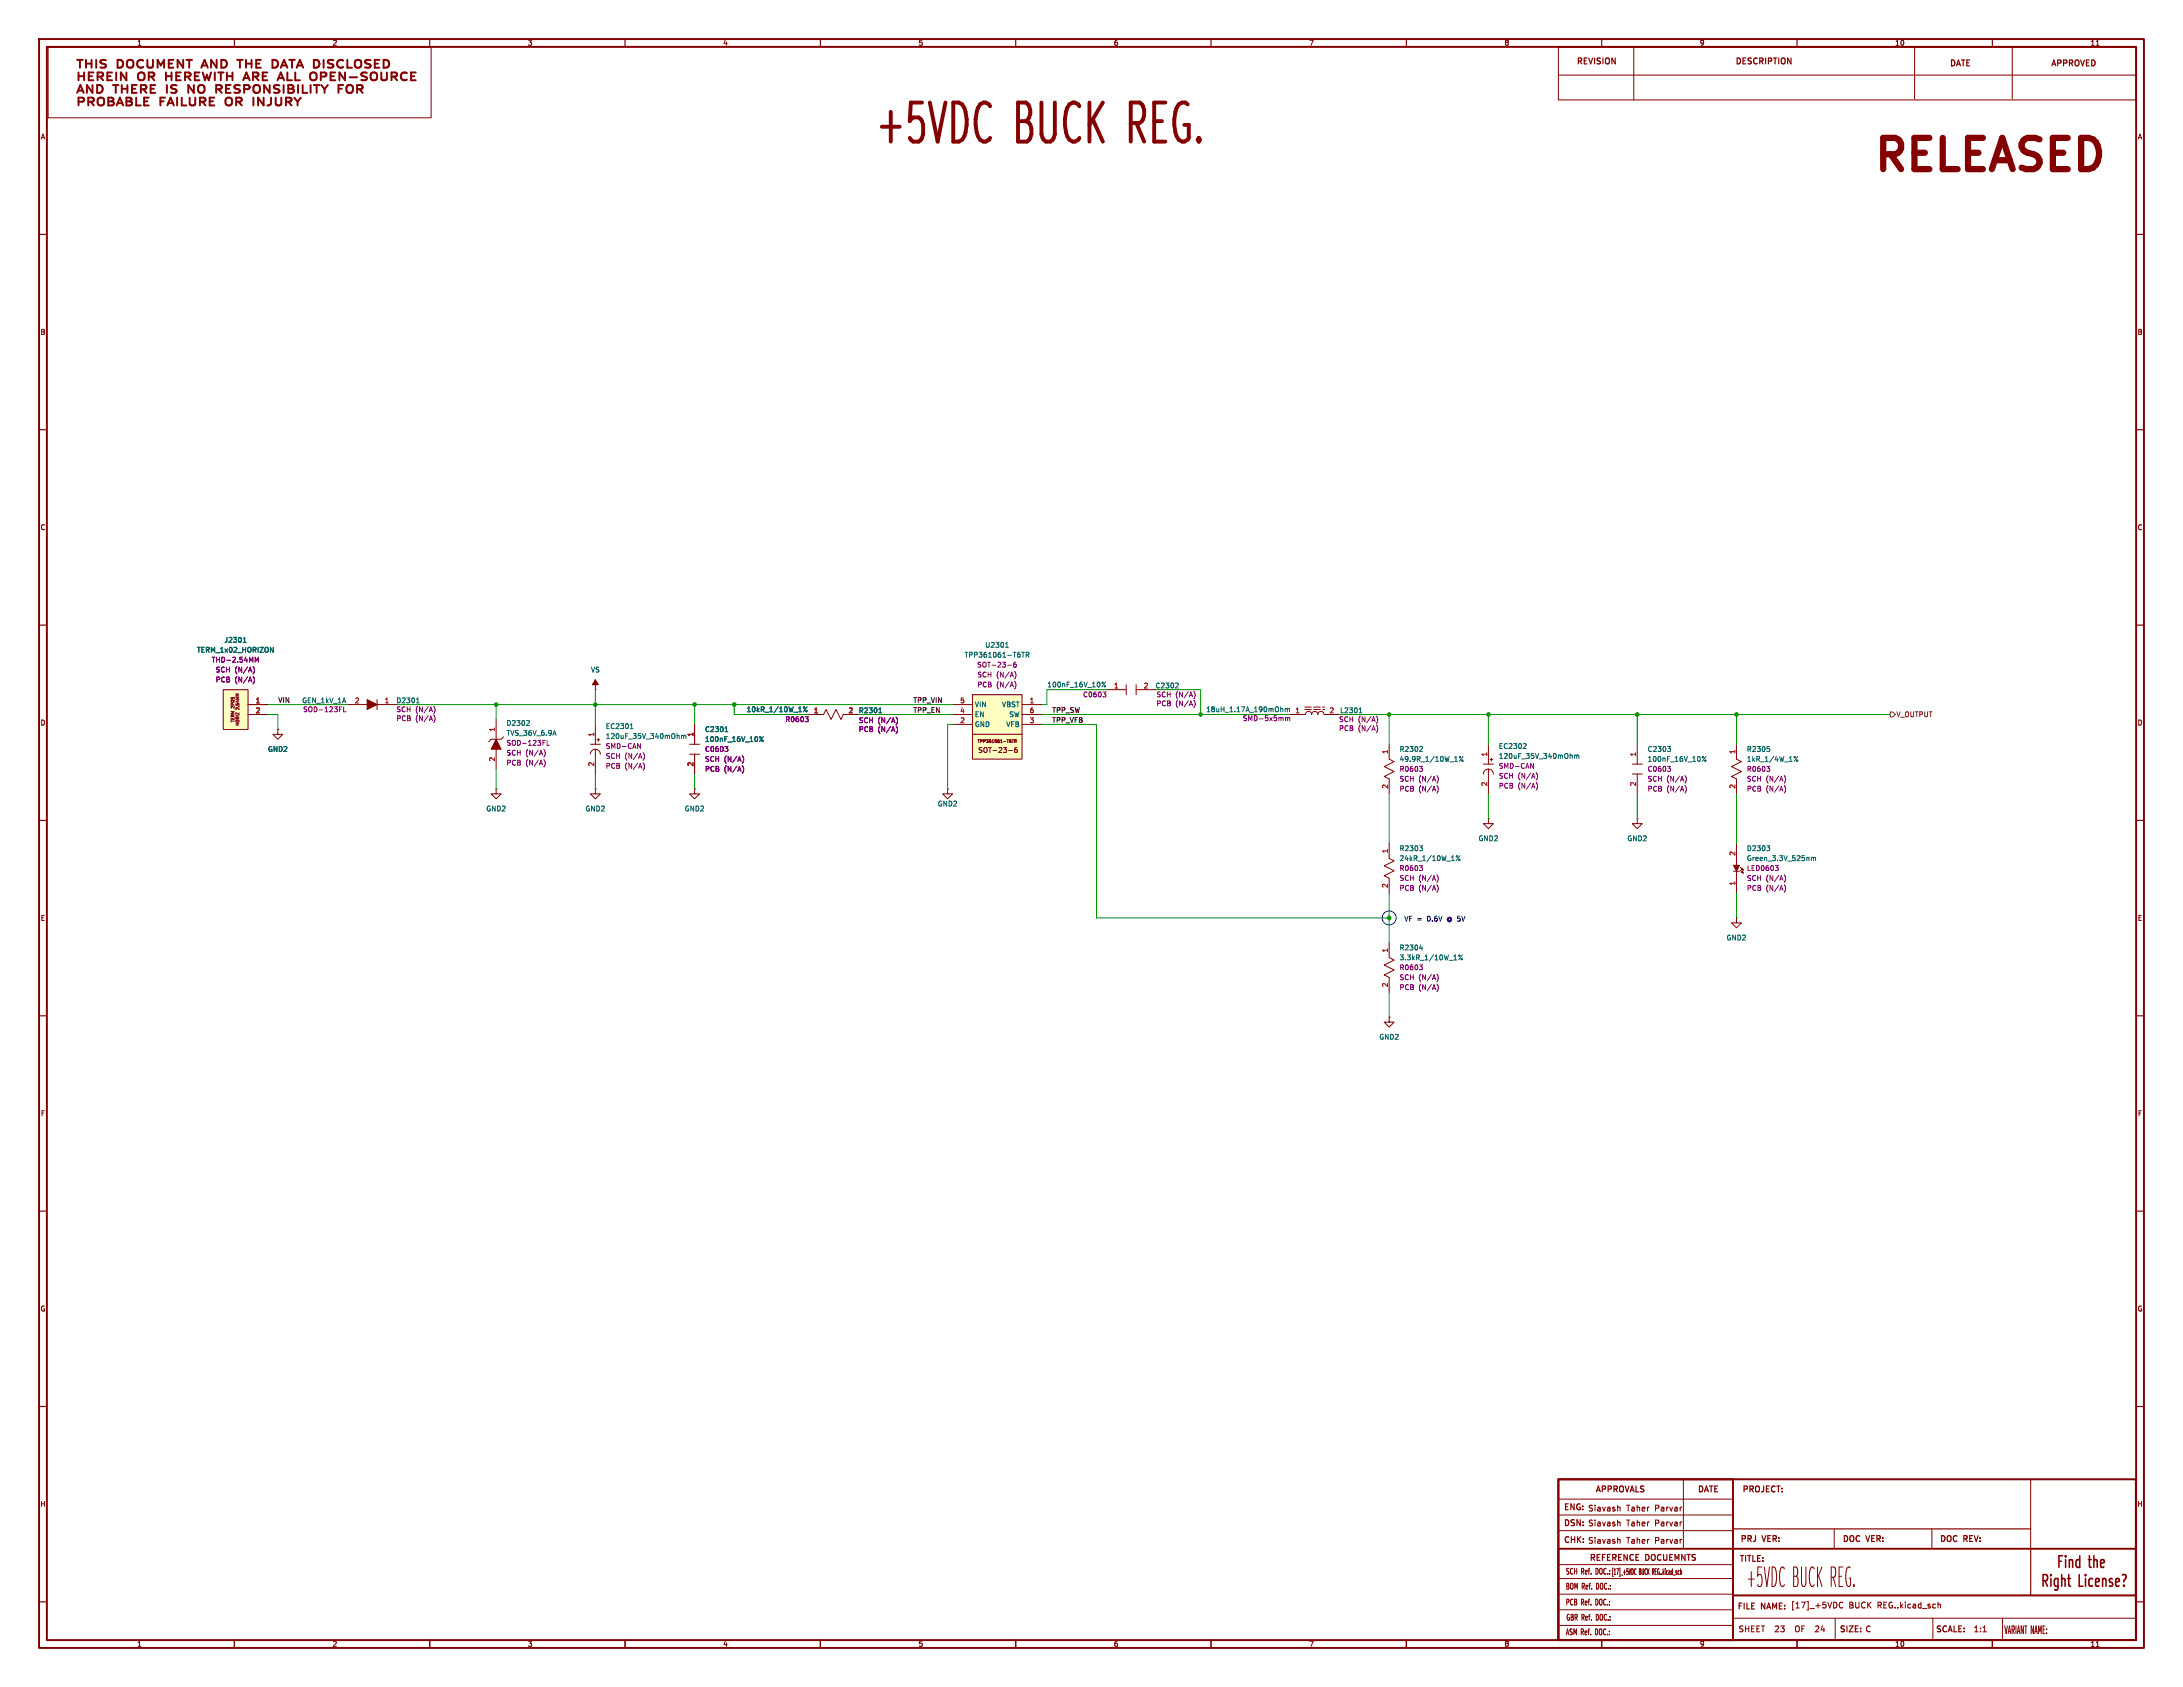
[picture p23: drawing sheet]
<svg xmlns="http://www.w3.org/2000/svg" width="559mm" height="432mm" viewBox="0 0 559 432" stroke-linecap="round" stroke-linejoin="round" font-family="sans-serif">
<defs><g id="words">
<text font-size="13.9" fill="#840000" x="223.6" y="38.2">+5VDC BUCK REG.</text>
<text font-size="11.1" fill="#840000" x="478" y="46.1">RELEASED</text>
<text font-size="7" fill="#840000" x="446.9" y="406.6">+5VDC BUCK REG.</text>
<g font-size="4.2" fill="#840000">
<text x="522.9" y="404.3">the</text>
<text x="529.9" y="404.3">Right</text>
<text x="541.6" y="404.3">License?</text>
</g>
<g font-size="2.8" fill="#840000">
<text x="19.2" y="23">THIS</text>
<text x="30.2" y="23">DOCUMENT</text>
<text x="53" y="23">AND</text>
<text x="63.1" y="23">THE</text>
<text x="72.8" y="23">DATA</text>
<text x="84.4" y="23">DISCLOSED</text>
<text x="513" y="418.5">VARIANT NAME:</text>
</g>
<g font-size="2.1" fill="#840000">
<text x="403.5" y="16.9">REVISION</text>
<text x="444.1" y="16.9">DESCRIPTION</text>
<text x="499" y="17.4">DATE</text>
<text x="524.9" y="17.4">APPROVED</text>
<text x="408.3" y="382.4">APPROVALS</text>
<text x="434.5" y="382.4">DATE</text>
<text x="445.9" y="382.4">PROJECT:</text>
<text x="400.2" y="386.9">ENG: Siavash</text>
<text x="416.3" y="387.1">Taher</text>
<text x="423.6" y="387.1">Parvar</text>
<text x="400.2" y="391">DSN: Siavash</text>
<text x="400.2" y="395.3">CHK: Siavash</text>
<text x="416.3" y="390.9">Taher</text>
<text x="416.3" y="395.3">Taher</text>
<text x="423.6" y="390.9">Parvar</text>
<text x="423.6" y="395.3">Parvar</text>
<text x="445.4" y="395.1">PRJ</text>
<text x="451.3" y="395.1">VER:</text>
<text x="471.6" y="395.1">DOC</text>
<text x="477.9" y="395.1">VER:</text>
<text x="496.4" y="395.1">DOC</text>
<text x="502.8" y="395.1">REV:</text>
<text x="406.8" y="399.9">REFERENCE</text>
<text x="421.3" y="399.9">DOCUEMNTS</text>
<text x="445.1" y="400.2">TITLE:</text>
<text x="400.7" y="407.1">BOM Ref. DOC.:</text>
<text x="400.7" y="403.3">SCH Ref. DOC.:[17]_+5VDC</text>
<text x="419.7" y="403.3">BUCK REG..kicad_sch</text>
<text x="400.7" y="411.2">PCB Ref. DOC.:</text>
<text x="444.6" y="412.3">FILE</text>
<text x="450.9" y="412.3">NAME: [17]_+5VDC</text>
<text x="473.2" y="411.9">BUCK</text>
<text x="480.6" y="411.9">REG..kicad_sch</text>
<text x="400.7" y="418.8">ASM Ref. DOC.:</text>
<text x="400.8" y="415.1">GBR Ref. DOC.:</text>
<text x="444.9" y="418">SHEET</text>
<text x="454.6" y="418">23</text>
<text x="460.4" y="418">OF</text>
<text x="466.1" y="418">24</text>
<text x="470.8" y="418.2">SIZE: C</text>
<text x="495.4" y="418.2">SCALE:</text>
<text x="505.1" y="418">1:1</text>
</g>
<g font-size="1.8" fill="#840000">
<text x="35" y="11.9">1</text>
<text x="85" y="11.9">2</text>
<text x="135" y="11.9">3</text>
<text x="185" y="11.9">4</text>
<text x="235" y="11.9">5</text>
<text x="285" y="11.9">6</text>
<text x="335" y="11.9">7</text>
<text x="385" y="11.9">8</text>
<text x="435" y="11.9">9</text>
<text x="485" y="11.9">10</text>
<text x="535" y="11.9">11</text>
<text x="10.3" y="35.9">A</text>
<text x="547.1" y="35.9">A</text>
<text x="10.3" y="85.9">B</text>
<text x="547.1" y="85.9">B</text>
<text x="10.3" y="135.9">C</text>
<text x="547.1" y="135.9">C</text>
<text x="10.3" y="185.9">D</text>
<text x="547.1" y="185.9">D</text>
<text x="250.3" y="192.9">SOT-23-6</text>
<text x="10.3" y="235.9">E</text>
<text x="547.1" y="235.9">E</text>
<text x="10.3" y="285.9">F</text>
<text x="547.1" y="285.9">F</text>
<text x="10.3" y="335.9">G</text>
<text x="547.1" y="335.9">G</text>
<text x="10.2" y="385.9">H</text>
<text x="547" y="385.9">H</text>
<text x="35" y="421.7">1</text>
<text x="85" y="421.7">2</text>
<text x="135" y="421.7">3</text>
<text x="185" y="421.7">4</text>
<text x="235" y="421.7">5</text>
<text x="285" y="421.7">6</text>
<text x="335" y="421.7">7</text>
<text x="385" y="421.7">8</text>
<text x="435" y="421.7">9</text>
<text x="485" y="421.7">10</text>
<text x="535" y="421.7">11</text>
</g>
<g font-size="1.8" fill="#006464">
<text x="50.3" y="167.2">TERM_1x02_HORIZON</text>
<text x="57.3" y="164.7">J2301</text>
<text x="252.1" y="166">U2301</text>
<text x="151.1" y="172.3">VS</text>
<text x="246.8" y="168.5">TPP361061-T6TR</text>
<text x="268" y="176.1">100nF_16V_10%</text>
<text x="295.7" y="176.4">C2302</text>
<text x="77.2" y="180.2">GEN_1kV_1A</text>
<text x="101.4" y="180.2">D2301</text>
<text x="129.5" y="186">D2302</text>
<text x="191" y="182.5">10kR_1/10W_1%</text>
<text x="219.7" y="182.7">R2301</text>
<text x="249.4" y="183.7">EN</text>
<text x="249.4" y="181.2">VIN</text>
<text x="256.4" y="181.2">VBST</text>
<text x="258.2" y="183.7">SW</text>
<text x="308.6" y="182.5">18uH_1.17A_190mOhm</text>
<text x="342.9" y="182.7">L2301</text>
<text x="129.5" y="188.5">TVS_36V_6.9A</text>
<text x="154.9" y="189.3">120uF_35V_340mOhm</text>
<text x="154.9" y="186.8">EC2301</text>
<text x="180.3" y="190.1">100nF_16V_10%</text>
<text x="180.3" y="187.6">C2301</text>
<text x="249.4" y="186.3">GND</text>
<text x="257.5" y="186.3">VFB</text>
<text x="383.5" y="191.9">EC2302</text>
<text x="68.5" y="192.6">GND2</text>
<text x="358.1" y="192.6">R2302</text>
<text x="358.1" y="195.2">49.9R_1/10W_1%</text>
<text x="383.5" y="194.4">120uF_35V_340mOhm</text>
<text x="421.6" y="195.2">100nF_16V_10%</text>
<text x="421.6" y="192.6">C2303</text>
<text x="447" y="192.6">R2305</text>
<text x="447" y="195.2">1kR_1/4W_1%</text>
<text x="124.4" y="207.9">GND2</text>
<text x="149.8" y="207.9">GND2</text>
<text x="175.2" y="207.9">GND2</text>
<text x="239.9" y="206.6">GND2</text>
<text x="378.4" y="215.5">GND2</text>
<text x="416.5" y="215.5">GND2</text>
<text x="358.1" y="218">R2303</text>
<text x="358.1" y="220.6">24kR_1/10W_1%</text>
<text x="447" y="218">D2303</text>
<text x="447" y="220.6">Green_3.3V_525nm</text>
<text x="358.1" y="243.4">R2304</text>
<text x="358.1" y="246">3.3kR_1/10W_1%</text>
<text x="441.9" y="240.9">GND2</text>
<text x="353" y="266.3">GND2</text>
</g>
<g font-size="1.8" fill="#840084">
<text x="54.1" y="169.8">THD-2.54MM</text>
<text x="55.1" y="172.3">SCH</text>
<text x="60.1" y="172.3">(N/A)</text>
<text x="250" y="171">SOT-23-6</text>
<text x="250.1" y="173.6">SCH</text>
<text x="255" y="173.6">(N/A)</text>
<text x="55.1" y="174.9">PCB</text>
<text x="60.1" y="174.9">(N/A)</text>
<text x="250.1" y="176.1">PCB</text>
<text x="255" y="176.1">(N/A)</text>
<text x="277.1" y="178.7">C0603</text>
<text x="295.9" y="178.7">SCH</text>
<text x="300.9" y="178.7">(N/A)</text>
<text x="77.5" y="182.5">SOD-123FL</text>
<text x="101.4" y="182.5">SCH</text>
<text x="101.4" y="184.8">PCB</text>
<text x="106.3" y="182.5">(N/A)</text>
<text x="106.3" y="184.8">(N/A)</text>
<text x="200.9" y="185">R0603</text>
<text x="219.7" y="185.3">SCH</text>
<text x="224.7" y="185.3">(N/A)</text>
<text x="295.9" y="180.9">PCB</text>
<text x="300.9" y="180.9">(N/A)</text>
<text x="318" y="184.8">SMD-5x5mm</text>
<text x="342.7" y="185">SCH</text>
<text x="347.6" y="185">(N/A)</text>
<text x="129.5" y="191">SOD-123FL</text>
<text x="154.9" y="191.9">SMD-CAN</text>
<text x="219.7" y="187.6">PCB</text>
<text x="224.7" y="187.6">(N/A)</text>
<text x="342.7" y="187.3">PCB</text>
<text x="347.6" y="187.3">(N/A)</text>
<text x="129.5" y="193.6">SCH</text>
<text x="129.5" y="196.1">PCB</text>
<text x="134.5" y="193.6">(N/A)</text>
<text x="134.5" y="196.1">(N/A)</text>
<text x="154.9" y="194.4">SCH</text>
<text x="154.9" y="197">PCB</text>
<text x="159.9" y="194.4">(N/A)</text>
<text x="159.9" y="197">(N/A)</text>
<text x="180.3" y="192.6">C0603</text>
<text x="180.3" y="195.2">SCH</text>
<text x="180.3" y="197.7">PCB</text>
<text x="185.3" y="195.2">(N/A)</text>
<text x="185.3" y="197.7">(N/A)</text>
<text x="358.1" y="197.7">R0603</text>
<text x="383.5" y="197">SMD-CAN</text>
<text x="421.6" y="197.7">C0603</text>
<text x="447" y="197.7">R0603</text>
<text x="358.1" y="200.3">SCH</text>
<text x="358.1" y="202.8">PCB</text>
<text x="363.1" y="200.3">(N/A)</text>
<text x="363.1" y="202.8">(N/A)</text>
<text x="383.5" y="199.5">SCH</text>
<text x="383.5" y="202">PCB</text>
<text x="388.5" y="199.5">(N/A)</text>
<text x="388.5" y="202">(N/A)</text>
<text x="421.6" y="200.3">SCH</text>
<text x="421.6" y="202.8">PCB</text>
<text x="426.6" y="200.3">(N/A)</text>
<text x="426.6" y="202.8">(N/A)</text>
<text x="447" y="200.3">SCH</text>
<text x="447" y="202.8">PCB</text>
<text x="452" y="200.3">(N/A)</text>
<text x="452" y="202.8">(N/A)</text>
<text x="358.1" y="223.1">R0603</text>
<text x="358.1" y="225.7">SCH</text>
<text x="363.1" y="225.7">(N/A)</text>
<text x="447" y="223.1">LED0603</text>
<text x="447" y="225.7">SCH</text>
<text x="452" y="225.7">(N/A)</text>
<text x="358.1" y="228.2">PCB</text>
<text x="363.1" y="228.2">(N/A)</text>
<text x="447" y="228.2">PCB</text>
<text x="452" y="228.2">(N/A)</text>
<text x="358.1" y="248.5">R0603</text>
<text x="358.1" y="251.1">SCH</text>
<text x="363.1" y="251.1">(N/A)</text>
<text x="358.1" y="253.6">PCB</text>
<text x="363.1" y="253.6">(N/A)</text>
</g>
<g font-size="1.8" fill="#0f0f0f">
<text x="71.1" y="180">VIN</text>
<text x="233.7" y="180">TPP_VIN</text>
<text x="233.7" y="182.5">TPP_EN</text>
<text x="269.2" y="182.5">TPP_SW</text>
<text x="269.2" y="185.1">TPP_VFB</text>
</g>
<g font-size="1.8" fill="#a90000">
<text x="285" y="176.3">1</text>
<text x="292.7" y="176.3">2</text>
<text x="65.3" y="180.1">1</text>
<text x="65.3" y="182.6">2</text>
<text x="90.7" y="180.1">2</text>
<text x="98.4" y="180.1">1</text>
<text x="208.2" y="182.6">1</text>
<text x="217.1" y="182.6">2</text>
<text x="245.7" y="185.2">2</text>
<text x="245.7" y="182.6">4</text>
<text x="245.7" y="180.1">5</text>
<text x="263.5" y="180.1">1</text>
<text x="263.5" y="185.2">3</text>
<text x="263.5" y="182.6">6</text>
<text x="331.5" y="182.6">1</text>
<text x="340.2" y="182.6">2</text>
<text x="126.7" y="187.4" transform="rotate(-90 126.7 187.4)">1</text>
<text x="152.1" y="188.7" transform="rotate(-90 152.1 188.7)">1</text>
<text x="177.5" y="188.7" transform="rotate(-90 177.5 188.7)">1</text>
<text x="126.7" y="195" transform="rotate(-90 126.7 195)">2</text>
<text x="152.1" y="196.3" transform="rotate(-90 152.1 196.3)">2</text>
<text x="177.5" y="196.3" transform="rotate(-90 177.5 196.3)">2</text>
<text x="355.3" y="193.1" transform="rotate(-90 355.3 193.1)">1</text>
<text x="380.7" y="193.7" transform="rotate(-90 380.7 193.7)">1</text>
<text x="418.8" y="193.7" transform="rotate(-90 418.8 193.7)">1</text>
<text x="444.2" y="193.1" transform="rotate(-90 444.2 193.1)">1</text>
<text x="355.3" y="202" transform="rotate(-90 355.3 202)">2</text>
<text x="380.7" y="201.4" transform="rotate(-90 380.7 201.4)">2</text>
<text x="418.8" y="201.4" transform="rotate(-90 418.8 201.4)">2</text>
<text x="444.2" y="202" transform="rotate(-90 444.2 202)">2</text>
<text x="355.3" y="218.5" transform="rotate(-90 355.3 218.5)">1</text>
<text x="444.2" y="219.1" transform="rotate(-90 444.2 219.1)">2</text>
<text x="355.3" y="227.4" transform="rotate(-90 355.3 227.4)">2</text>
<text x="444.2" y="226.8" transform="rotate(-90 444.2 226.8)">1</text>
<text x="355.3" y="243.9" transform="rotate(-90 355.3 243.9)">1</text>
<text x="355.3" y="252.8" transform="rotate(-90 355.3 252.8)">2</text>
</g>
<text font-size="1.8" fill="#725600" x="485.3" y="183.7">V_OUTPUT</text>
<g font-size="1.8" fill="#0000c2">
<text x="359.4" y="236.1">VF =</text>
<text x="365.4" y="236.1">0.6V</text>
<text x="370.7" y="236.1">@ 5V</text>
</g>
<text font-size="1.1" fill="#840084" x="60.8" y="177.7" transform="rotate(-90 60.8 177.7)">2.54MM</text>
<text font-size="1.1" fill="#840000" x="250.1" y="190.3">TPP361061-T6TR</text>
</g></defs>
<g fill="none" stroke="#840000" stroke-width=".5">
<path d="M10 10h538.8v411.8h-538.8zM12 12h534.8v407.8h-534.8zM19.7 15.3h1.5M20.1 18.5v2M20.1 19.5h1.4M20.5 15.3v2M21.5 18.5v2M22 15.3v2M22 16.3h1.4M22.7 19.5h.9M23.4 15.3v2M23.9 18.5h-1.2v2"/>
<path d="M24.6 15.3v2M25 19.6l1.2-.1 .2-.6-.5-.4h-.9v2M25.6 19.6l.8 .9M27.1 15.4a1.04 1.04 0 0 0-1.4 .3l.2 .5 1.1 .4v.5a1.18 1.18 0 0 1-1.3 .1M27.5 19.5h.8M28.7 18.5h-1.2v2h1.2M29.7 18.5v2M30.1 15.3a1.07 1.07 0 0 1 1.4 1 1.07 1.07 0 0 1-1.4 1zM32.4 18.5v2l-1.5-2v2M32.6 15.6a.88 .88 0 0 1 .9-.3 .88 .88 0 0 1 .6 .7v.7a.85 .85 0 0 1-.8 .7 .85 .85 0 0 1-.8-.7zM36.6 15.5a.99 .99 0 0 0-1.5 .8 .99 .99 0 0 0 1.5 .8M37.7 15.3v1.6l.5 .4 .7-.1 .2-.3v-1.6"/>
<path d="M38.1 19.6l1.2-.1 .2-.6-.5-.4h-.9v2M38.7 19.6l.8 .9M40.3 17.3v-2l.9 1.5 .8-1.5v2M42.5 19.5h1.4M42.5 18.5v2M43.2 16.3h.8M43.9 18.5v2M44.4 15.3h-1.2v2h1.2M45.1 19.5h.8M46.3 18.5h-1.2v2M46.9 15.3v2l-1.4-2v2M47.4 19.6l1.2-.1 .2-.6-.5-.4h-.9v2"/>
<path d="M47.7 15.3h1.4M48 19.6l.8 .9M48.4 15.3v2M49.9 19.5h.8M51.1 18.5h-1.2v2M51.5 17.3l.9-2 .8 2M51.8 16.8h1.2M51.9 18.5l.6 2 .5-1.4 .4 1.4 .6-2M55 18.5v2M55.5 15.3v2l-1.5-2v2M55.8 18.5h1.4M56.5 18.5v2"/>
<path d="M56.6 15.3a1.07 1.07 0 0 1 1.5 1 1.07 1.07 0 0 1-1.5 1zM58.1 18.5v2M58.1 19.5h1.4M59.5 18.5v2M60.7 15.3h1.4M61.4 15.3v2M62.5 20h1.2M63 16.3h1.4M63 15.3v2M64.4 15.3v2M64.7 19.6l1.2-.1 .3-.6-.5-.4h-1v2M65.3 19.6l.9 .9"/>
<path d="M65.6 16.3h.8M66.8 15.3h-1.2v2h1.2M67.2 19.5h.9M68.4 18.5h-1.2v2M69.7 15.3a1.07 1.07 0 0 1 1.5 1 1.07 1.07 0 0 1-1.5 1zM71.3 20h1.2M71.9 17.3l.8-2 .9 2M72.1 16.8h1.2M73.6 18.5v2M74 15.3h1.5M74.7 15.3v2M75.6 18.5v2"/>
<path d="M75.9 17.3l.9-2 .8 2M76.2 16.8h1.2M80.3 15.3a1.07 1.07 0 0 1 1.5 1 1.07 1.07 0 0 1-1.5 1zM82.1 19.6l1.2-.1 .3-.6-.5-.4h-1v2M82.8 15.3v2M84.6 19.5h.9M85.3 15.4a1.04 1.04 0 0 0-1.4 .3l.2 .5 1.1 .4v.5a1.18 1.18 0 0 1-1.3 .1M85.8 18.5h-1.2v2M87.8 15.5a.99 .99 0 0 0-1.5 .8 .99 .99 0 0 0 1.5 .8M88.3 18.5v2l-1.4-2v2M88.9 15.3v2h1.2M89.5 19.8h1.9"/>
<path d="M90.9 15.6a.88 .88 0 0 1 .9-.3 .88 .88 0 0 1 .7 .7v.7a.85 .85 0 0 1-.9 .7 .85 .85 0 0 1-.8-.7zM93.9 18.6a1.04 1.04 0 0 0-1.4 .3l.2 .5 1.1 .4 .1 .4M94.9 15.4a1.04 1.04 0 0 0-1.5 .3l.3 .5 1 .4v.5a1.18 1.18 0 0 1-1.3 .1M95.9 16.3h.9M97.1 15.3h-1.2v2h1.2M97.6 18.5v1.7M98.2 15.3a1.07 1.07 0 0 1 1.4 1 1.07 1.07 0 0 1-1.4 1zM99 18.5v1.7M100.2 19.6l1.2-.1 .2-.6-.4-.4h-1v2M100.8 19.6l.8 .9M104.1 18.7a.99 .99 0 0 0-1.2 .1 .99 .99 0 0 0-.2 1.3M105.2 19.5h.9"/>
<path d="M106.4 18.5h-1.2v2h1.2M20.1 26l1.2-.1 .2-.5-.4-.4h-1v2M22.6 26l1.2-.1 .2-.5-.4-.4h-1v2M23.2 26l.8 1M25.1 25.3a.88 .88 0 0 1 .9-.3 .88 .88 0 0 1 .6 .7v.6a.85 .85 0 0 1-.8 .7 .85 .85 0 0 1-.8-.7zM27.7 25h.9l.4 .4-.1 .4-.3 .1 .5 .4-.2 .6-1.2 .1zM27.7 25.9h.9M28.9 21.8h1.4M29.9 27l.8-2 .8 2M30.1 26.4h1.2M32.4 25h.8l.5 .4-.1 .4-.4 .1 .6 .4-.2 .6-1.2 .1zM32.4 25.9h.8"/>
<path d="M34.9 25v2h1.2M35.5 20.3a1.19 1.19 0 0 1 .4-1.8 .82 .82 0 0 1 1.1 .7l-.1 1.1M36.9 25.9h.8M38.1 25h-1.2v2h1.2M41.1 25.9h.8M42.2 25h-1.1v2M42.8 27l.9-2 .8 2M43.1 26.4h1.2M45.3 25v2M46.5 25v2h1.2M48.6 25v1.6l.4 .4 .7-.1 .3-.3v-1.6M51.1 21.9a.97 .97 0 0 1 1.1 .2"/>
<path d="M51.2 26l1.2-.1 .2-.5-.5-.4h-.9v2M51.8 26l.8 1M52.2 23.5a.97 .97 0 0 1-1.1 .2M53.7 25.9h.8M54.9 25h-1.2v2h1.2M57.8 25.3a.88 .88 0 0 1 .9-.3 .88 .88 0 0 1 .7 .7v.6a.85 .85 0 0 1-.8 .7 .85 .85 0 0 1-.9-.7zM60.5 26l1.1-.1 .3-.5-.5-.4h-.9v2M60.9 22.8l.5 .4-.1 .4-.4 .2M61.1 26l.8 1M61.1 21.8l.3 .1M62.2 20.5l.9-2 .8 2M64.9 25v2"/>
<path d="M67.5 25v2l-1.4-2v2M69.4 25v1.4a.8 .8 0 0 1-1 .6M70.6 21.8l.9 .1M70.6 22.7l.7 .2 .2 .5-.4 .4h-.6M70.6 25v1.6l.5 .4 .7-.1 .2-.3v-1.6M71.1 20.5l.8-2 .8 2M73.2 26l1.2-.1 .2-.5-.5-.4h-.9v2M73.8 26l.8 1M75.3 25l.9 1M76.2 26v1M77 25l-.8 1M79.5 20.3a1.19 1.19 0 0 1 .5-1.8 .82 .82 0 0 1 1.1 .7l-.2 1.1"/>
<path d="M82.2 21.8l.9 1M83.1 22.8v1M83.9 21.8l-.8 1M95 20.3a1.19 1.19 0 0 1 .5-1.8 .82 .82 0 0 1 1 .7l-.1 1.1M398.9 378.6h147.8v41.2h-147.8zM398.9 378.6h44.7v41.2h-44.7zM398.9 396.4h44.7v23.4h-44.7zM443.6 396.4h103.1v12h-103.1z"/>
</g>
<g fill="none" stroke="#840000" stroke-width=".3">
<path d="M60 10v2M110 10v2M160 10v2M210 10v2M260 10v2M310 10v2M360 10v2M410 10v2M460 10v2M510 10v2M10 60h2M546.8 60h2"/>
<path d="M10 110h2M546.8 110h2M10 160h2M546.8 160h2M10 210h2M546.8 210h2M10 260h2M546.8 260h2M10 310h2M546.8 310h2M10 360h2M546.8 360h2"/>
<path d="M443.6 391.3h76.2M519.8 396.7v11.7M10 410h2M60 419.8v2M110 419.8v2M160 419.8v2M210 419.8v2M260 419.8v2M310 419.8v2M360 419.8v2M410 419.8v2M460 419.8v2"/>
<path d="M510 419.8v2M546.8 410h2"/>
</g>
<g fill="none" stroke="#840000" stroke-width=".26">
<path d="M12.3 12.1h98.1v18.1h-98.1zM398.9 12.1h147.8v13.5h-147.8zM398.9 19.2h148.1M418.2 12.1v13.5M490.1 12.1v13.2M515.1 12.1v13.2M536.6 11.6h.7M152.4 176.5h.1M152.4 174v2.5M71.1 186.7v1.3h1.3l-1.3 1.2-1.3-1.2h1.3M71.1 186.7h.1M127 184.2v5"/>
<path d="M127 191.8v5.1M128.9 188.6l-.6 .6h-2.6l-.6 .7M151.1 193a1.27 1.27 0 0 1 1.3-1.2 1.27 1.27 0 0 1 1.3 1.2M151.1 190.5h2.6M152.4 185.4v5.1M152.4 191.8v6.3M152.8 189.4h.7M153.2 189v.7M207 182.9h3.8l.7-1.3 1.2 2.6 1.3-2.6 1.3 2.6 .6-1.3h3.8M379.7 198.1a1.27 1.27 0 0 1 1.3-1.2 1.27 1.27 0 0 1 1.3 1.2M379.7 195.6h2.6M381 190.5v5.1"/>
<path d="M381 196.9v6.3M381.4 194.4h.7M381.8 194.1v.7M444.5 190.5v3.8l1.3 .6-2.6 1.3 2.6 1.3-2.6 1.3 1.3 .6v3.8M127 201.9v1.3h1.3l-1.3 1.3-1.3-1.3h1.3M127 201.9h.1M152.4 201.9v1.3h1.3l-1.3 1.3-1.3-1.3h1.3M152.4 201.9h.1M177.8 201.9v1.3h1.3l-1.3 1.3-1.3-1.3h1.3M177.8 201.9h.1M419.1 209.6v1.2h1.3l-1.3 1.3-1.3-1.3h1.3M419.1 209.6h.1"/>
<path d="M430.9 378.4v17.8M519.8 378.6v17.6M398.9 383.7h44.7M398.9 387.8h44.7M398.9 391.8h44.7M414.3 385.8l.4 .2v.8M414.3 389.6l.4 .2v.8M414.3 394l.4 .2v.8M469.5 391.3v4.9M494.5 391.3v4.9M398.7 404h44.7M398.7 408h44.7"/>
<path d="M398.7 412h44.7M398.7 416h44.7M398.9 400.5h44.7M418.5 401.6l.3 .1M418.8 402.9l-.3 .1M443.6 414.2h102.9M459.8 416.2l-.2 .5 .2 .9M465.4 416.2l-.7 .1M465.5 416.8l-.8 .9h.9M469.8 414.2v5.3M471.7 410.2a.67 .67 0 0 0-.9 .6 .67 .67 0 0 0 .9 .6M494.8 414.2v5.3"/>
<path d="M496.2 410.7h.5v.9M507.6 417.7h.9M512.6 414.2v5.4M536.6 421.4h.7"/>
</g>
<g fill="none" stroke="#840000" stroke-width=".4">
<path d="M527 399.6h.7M528 398.2h-1v3M528.8 398.2v.3M528.8 399.2v2M529.7 399.2v2M529.7 399.5l.3-.3 .5 .1 .1 1.9M532.4 399.3l-.2-.1-.6 .1-.2 1.3M532.4 398.2v3M534.6 399.2h.7M534.8 398.2v2.6M536 399.5l.3-.3 .5 .1v1.9M536 398.2v3"/>
<path d="M523 403v3M523.5 404.6l.6 1.4M525 404v2M525.9 405.7l.3 .3 .6-.1M526.8 404v2.5a.52 .52 0 0 1-.3 .4 .52 .52 0 0 1-.6 0M527.8 403v3M528.3 404l.3 .5M537.7 400.2l1-.3-.1-.6-.2-.1-.6 .1-.1 1.5M538.3 404.2l.2-.2 .5 .2 .1 1.8M538.6 401.1l-.6 .1M540.5 404h-.3l-.3 .5 .1 .4 .5 .1M540.8 405.6l-.3 .4-.6-.1"/>
<path d="M541.6 405.6l.2 .4 .6-.1M543.7 405.7v.3"/>
</g>
<g fill="none" stroke="#006464" stroke-width=".26">
<path d="M135.3 184.4l.2 .3v.3l-.8 .7h.8M141.9 187l.5 1.2M161.3 186.5h.8M161.6 185.4l.1-.2v1.3M173.8 188.3l.1 .7M174.5 188.2v.8M174.5 188.3l.3-.1 .2 .2M175 188.4l.2-.2 .3 .1 .1 .7M175 188.4v.6M206.6 180.9l-1 1.3M225 182.4h.7M225.1 181.5l.2-.3v1.2"/>
<path d="M390.4 190.3l.3 .3-.1 .3-.7 .7h.8M402.4 193.3l.1 .8M403.1 193.3v.8M403.1 193.4l.3-.1 .2 .2M403.6 193.5l.2-.2h.3l.1 .8M403.6 193.5v.6M452.4 191.1h.6M452.8 191.6l.2 .2-.2 .5M459.3 193.7l.3 .1-.3 .1M460.2 193.6l-1 1.3"/>
<circle cx="205.8" cy="181.1" r=".18"/>
<circle cx="206.4" cy="182" r=".18"/>
<circle cx="460" cy="194.7" r=".18"/>
</g>
<g fill="none" stroke="#840084" stroke-width=".26">
<path d="M139.2 191.9a1.46 1.46 0 0 1 0 1.9M139.2 194.4a1.46 1.46 0 0 1 0 1.9M140.1 189.5v1.3h.6M163.2 190.3l.7 1.3v-1.3M164.6 192.7a1.46 1.46 0 0 1 0 1.9M164.6 195.2a1.46 1.46 0 0 1 0 2M206.1 183.5h.8l-.4 .4M206.6 183.9l.3 .3-.3 .5M229.4 183.5a1.46 1.46 0 0 1 0 2M229.4 185.8a1.46 1.46 0 0 1 0 2M391.8 195.4l.7 1.3v-1.3M393.2 197.8a1.46 1.46 0 0 1 0 1.9"/>
<path d="M452.2 196.2h.8l-.4 .4M452.8 196.6l.2 .3-.2 .5M456.7 198.5a1.46 1.46 0 0 1 0 2M393.2 200.3a1.46 1.46 0 0 1 0 1.9M456.7 201.1a1.46 1.46 0 0 1 0 1.9"/>
</g>
<g fill="#840000" stroke="#840000" stroke-width=".26">
<path d="M152.4 174l.8 1.3h-1.6z"/>
<path d="M127 189.2l1.3 2.6h-2.6z"/>
</g>
<path d="M57.1 176.5h6.4v10.2h-6.4z" fill="#ffffc2"/>
<g fill="none" stroke="#840000" stroke-width=".26">
<path d="M57.1 176.5h6.4v10.2h-6.4zM59.2 178.5v.4h.3l.3-.4 .1 .4M59.2 179.3h.6l.1 .3-.6 .1zM60.6 179.4h.6M60.9 179.3v.5l-.5-.2M60.9 177.9l-.5 .2h.8M61.2 178.5h-.8l.5 .3-.5 .2h.8M96.5 179.1v2.5M59.2 183.7v.4h.7v-.4M59.2 184.3v.5M59.2 184.6h.7M59.5 180.1h-.3v.4h.7"/>
<path d="M59.5 183h-.3v.4h.7M59.5 183h.1M59.5 180.1h.1M59.5 183.8v.3M59.5 183l.1 .4M59.5 180.1l.1 .4M59.9 180.8v.5l-.5-.5-.2 .1v.3M59.9 183l-.3 .2M59.9 182.1h-.7l.5 .3-.5 .2h.7M60.4 180.1v.4h.4l-.1-.4h.4v.4M60.4 185.6h.8M60.4 185.1h.8"/>
<path d="M60.4 183.2h.8M60.4 184.4l.6-.1 .2 .3-.7 .2zM60.7 183.6h-.3v.4h.8M60.7 183.6h.1M60.8 185.1v.5M60.8 183.6v.4M61.1 180.8v.1M61.1 180.9h.1M61.2 181.2v.4l-.6-.4-.2 .1 .1 .3M61.2 182.4v.5l-.8-.5v.5M61.2 183.6l-.4 .2M63.5 180.3h5.1"/>
<path d="M63.5 182.9h5.1M88.9 180.3h5.1M96.5 180.3h5.1M176.5 190.5h2.6M176.5 193h2.6M177.8 185.4v5.1M177.8 193v5.1M242.6 201.9v1.3h1.2l-1.2 1.3-1.3-1.3h1.3M242.6 201.9h.1M381 209.6v1.2h1.3l-1.3 1.3-1.3-1.3h1.3M381 209.6h.1M444.5 235v1.2h1.3l-1.3 1.3-1.3-1.3h1.3"/>
<path d="M444.5 235h.1"/>
</g>
<g fill="none" stroke="#006464" stroke-width=".26">
<path d="M62.3 164.4h.7M62.4 163.4l.2-.3v1.3M69.2 165.7l.7 1.2v-1.2M106.6 179.9h.7M106.7 178.9l.3-.3v1.3M185.6 187.3h.7M185.7 186.3l.3-.3v1.3M194.5 188.6l.3 .1-.3 .1M195.4 188.5l-1 1.3"/>
<circle cx="195.2" cy="189.6" r=".18"/>
</g>
<path d="M64.8 170.6a1.46 1.46 0 0 1 0 1.9M64.8 173.1a1.46 1.46 0 0 1 0 2M65.3 169.5v-1.3l.4 .9 .5-.9v1.3M88 180.9v1.3h.6M111 180.7a1.46 1.46 0 0 1 0 2M111 183a1.46 1.46 0 0 1 0 2M185.5 191.1h.8l-.4 .5M186.1 191.6l.2 .2-.2 .5M190 193.4a1.46 1.46 0 0 1 0 2M190 196a1.46 1.46 0 0 1 0 1.9" fill="none" stroke="#840084" stroke-width=".26"/>
<path d="M94 179.1l2.5 1.2-2.5 1.3z" fill="#840000" stroke="#840000" stroke-width=".26"/>
<path d="M248.9 177.8h12.7v16.5h-12.7z" fill="#ffffc2"/>
<g fill="none" stroke="#840000" stroke-width=".26">
<path d="M248.9 177.8h12.7v16.5h-12.7zM283.2 176.5h5.1M288.3 175.3v2.5M290.8 175.3v2.5M290.8 176.5h5.1M63.5 180.3h5.1M63.5 182.9h5.1M71.1 186.7h.1M177.8 185.4v5.1M177.8 193v5.1M207 182.9h3.8M215.9 182.9h3.8"/>
<path d="M243.8 180.3h5.1M243.8 185.4h5.1M243.8 182.9h5.1M248.9 188h12.7M258.2 192.1h1M259 189.3h.5M259.2 189.3v.8M259.7 189.7h.4v-.3l-.4-.1v.8M259.9 189.7l.3 .4M260.3 191.3l-.5 .3-.1 .8 .2 .2 .5-.1-.1-.6-.4-.1-.2 .3M261.6 180.3h5.1M261.6 185.4h5.1"/>
<path d="M261.6 182.9h5.1M330.2 182.9h3.9M334.2 182.9l.2-.6 .6-.2 .5 .2 .3 .6 .3-.7 .7-.1 .4 .3 .1 .5M337.3 182.9l.3-.6 .6-.2 .5 .2 .2 .6M339 182.9h3.9M355.6 190.5v3.8l1.3 .6-2.6 1.3 2.6 1.3-2.6 1.3 1.3 .6v3.8M417.8 195.6h2.6M417.8 198.1h2.6M419.1 190.5v5.1M419.1 198.1v5.1M355.6 215.9v3.8l1.3 .6-2.6 1.3 2.6 1.3-2.6 1.3 1.3 .6v3.8M444.5 215.9v5.6"/>
<path d="M443.7 223h1.6M444.5 223v5.6M445.5 222l.5 .5M445.5 222.8l.5 .5M445.8 223.3l.2-.3 .3 .5zM446 222.3l.3 .5-.5-.3zM355.6 241.3v3.8l1.3 .6-2.6 1.3 2.6 1.3-2.6 1.3 1.3 .6v3.8M355.6 260.4v1.2h1.3l-1.3 1.3-1.3-1.3h1.3M355.6 260.4h.1"/>
</g>
<g fill="none" stroke="#006464" stroke-width=".26">
<path d="M62.3 164.4h.7M62.4 163.4l.2-.3v1.3M69.2 165.7l.7 1.2v-1.2M257.4 165.7h.7M257.5 164.7l.2-.3v1.3M261.5 166.9h.8M261.9 166.9v1.3M262.7 167.6h.6v-.5l-.6-.2v1.3M263 167.6l.4 .6M282.1 174.6l.3 .2-.3 .1M283 174.6l-.9 1.2M301.4 174.8l.2 .3v.3l-.8 .7h.8"/>
<path d="M185.6 187.3h.7M185.7 186.3l.3-.3v1.3M194.5 188.6l.3 .1-.3 .1M195.4 188.5l-1 1.3M206.6 180.9l-1 1.3M225 182.4h.7M225.1 181.5l.2-.3v1.2M328.2 181.3l.2 .2v.7M329 181.3v.9M329 181.5l.3-.2 .2 .2M329.5 181.5l.2-.2 .3 .1 .1 .8M329.5 181.5v.7"/>
<path d="M347.9 182.4h.7M348 181.5l.3-.3v1.2M363.9 191.1l.2 .2v.3l-.8 .7h.8M372.3 194.9h.8M374.5 193.6l-.9 1.3M426.8 191.1h.8l-.4 .5M427.4 191.6l.2 .2-.2 .5M435.8 193.7l.3 .1-.3 .1M436.7 193.6l-1 1.3M363.3 216.5h.8l-.4 .5M363.9 217l.2 .2-.2 .5M373.7 219l-.9 1.3"/>
<path d="M452.2 216.5h.8l-.4 .5M452.8 217l.2 .2-.2 .5M463.7 219.4v.9M463.7 219.6l.3-.2 .2 .2M464.2 219.6l.2-.2 .3 .1v.8M464.2 219.6v.7M363.4 242.7h.8M364 242.3v.8M374.3 244.4l-.9 1.3"/>
<circle cx="282.8" cy="175.7" r=".18"/>
<circle cx="195.2" cy="189.6" r=".18"/>
<circle cx="205.8" cy="181.1" r=".18"/>
<circle cx="206.4" cy="182" r=".18"/>
<circle cx="373.7" cy="193.8" r=".18"/>
<circle cx="374.3" cy="194.7" r=".18"/>
<circle cx="436.5" cy="194.7" r=".18"/>
<circle cx="373" cy="219.2" r=".18"/>
<circle cx="373.6" cy="220.1" r=".18"/>
<circle cx="373.6" cy="244.6" r=".18"/>
<circle cx="374.2" cy="245.5" r=".18"/>
</g>
<g fill="none" stroke="#840084" stroke-width=".26">
<path d="M64.8 170.6a1.46 1.46 0 0 1 0 1.9M64.8 173.1a1.46 1.46 0 0 1 0 2M65.3 169.5v-1.3l.4 .9 .5-.9v1.3M257.9 170.3h1M259.7 171.8a1.46 1.46 0 0 1 0 2M259.7 174.4a1.46 1.46 0 0 1 0 1.9M260 169.5l-.5 .3-.1 .7 .3 .3 .4-.2-.1-.6h-.3l-.3 .2M282.3 177.1h.8l-.4 .5M282.8 177.6l.3 .2-.3 .6M305.6 176.9a1.46 1.46 0 0 1 0 2M305.6 179.2a1.46 1.46 0 0 1 0 1.9M185.5 191.1h.8l-.4 .5"/>
<path d="M186.1 191.6l.2 .2-.2 .5M190 193.4a1.46 1.46 0 0 1 0 2M190 196a1.46 1.46 0 0 1 0 1.9M206.1 183.5h.8l-.4 .4M206.6 183.9l.3 .3-.3 .5M229.4 183.5a1.46 1.46 0 0 1 0 2M229.4 185.8a1.46 1.46 0 0 1 0 2M329.1 183.6v.9M329.1 183.7l.3-.1 .2 .2M329.6 183.8l.2-.2 .3 .1 .1 .8M329.6 183.8v.7M352.3 183.3a1.46 1.46 0 0 1 0 1.9"/>
<path d="M352.3 185.6a1.46 1.46 0 0 1 0 1.9M363.3 196.2h.8l-.4 .4M363.9 196.6l.2 .3-.2 .5M367.8 198.5a1.46 1.46 0 0 1 0 2M426.8 196.2h.8l-.4 .4M427.4 196.6l.2 .3-.2 .5M431.3 198.5a1.46 1.46 0 0 1 0 2M367.8 201.1a1.46 1.46 0 0 1 0 1.9M431.3 201.1a1.46 1.46 0 0 1 0 1.9M363.3 221.6h.8l-.4 .4M363.9 222l.2 .3-.2 .5M367.8 223.9a1.46 1.46 0 0 1 0 2"/>
<path d="M367.8 226.5a1.46 1.46 0 0 1 0 1.9M454.4 221.6h.8l-.4 .4M455 222l.2 .3-.2 .5M456.7 223.9a1.46 1.46 0 0 1 0 2M456.7 226.5a1.46 1.46 0 0 1 0 1.9M363.3 247h.8l-.4 .4M363.9 247.4l.2 .3-.2 .5M367.8 249.3a1.46 1.46 0 0 1 0 2M367.8 251.9a1.46 1.46 0 0 1 0 1.9"/>
</g>
<path d="M334 181.6h5.1M334 181h5.1" fill="none" stroke="#840000" stroke-width=".26" stroke-dasharray="1.7 .6"/>
<path d="M443.7 221.5h1.6l-.8 1.5z" fill="#840000" stroke="#840000" stroke-width=".26"/>
<path d="M483.9 182.2h.6l.6 .7-.6 .6h-.6z" fill="none" stroke="#725600" stroke-width=".26"/>
<circle cx="355.6" cy="235" r="1.8" fill="none" stroke="#0000c2" stroke-width=".26"/>
<g fill="none" stroke="#009600" stroke-width=".26">
<path d="M152.4 176.5v8.9M283.2 176.5h-15.2v3.8h-1.3M295.9 176.5h11.4v6.4M68.6 180.3h20.3M68.6 182.9h2.5v3.8M101.6 180.3h142.2M127 180.3v3.9M127 196.9v5M152.4 198.1v3.8M177.8 180.3v5.1M177.8 198.1v3.8M188 180.3v2.6h19"/>
<path d="M219.7 182.9h24.1M243.8 185.4h-1.2v16.5M266.7 182.9h63.5M266.7 185.4h14v49.6h74.9M342.9 182.9h141M355.6 182.9v7.6M381 182.9v7.6M419.1 182.9v7.6M444.5 182.9v7.6M355.6 203.2v12.7M381 203.2v6.4M419.1 203.2v6.4"/>
<path d="M444.5 203.2v12.7M355.6 228.6v12.7M444.5 228.6v6.4M355.6 254v6.4"/>
</g>
<g fill="#009600" stroke="#009600" stroke-width=".26">
<circle cx="152.4" cy="180.3" r=".46"/>
<circle cx="127" cy="180.3" r=".46"/>
<circle cx="177.8" cy="180.3" r=".46"/>
<circle cx="188" cy="180.3" r=".46"/>
<circle cx="355.6" cy="235" r=".46"/>
<circle cx="307.3" cy="182.9" r=".46"/>
<circle cx="355.6" cy="182.9" r=".46"/>
<circle cx="419.1" cy="182.9" r=".46"/>
<circle cx="444.5" cy="182.9" r=".46"/>
<circle cx="381" cy="182.9" r=".46"/>
</g>
<use href="#words"/>
</svg>
